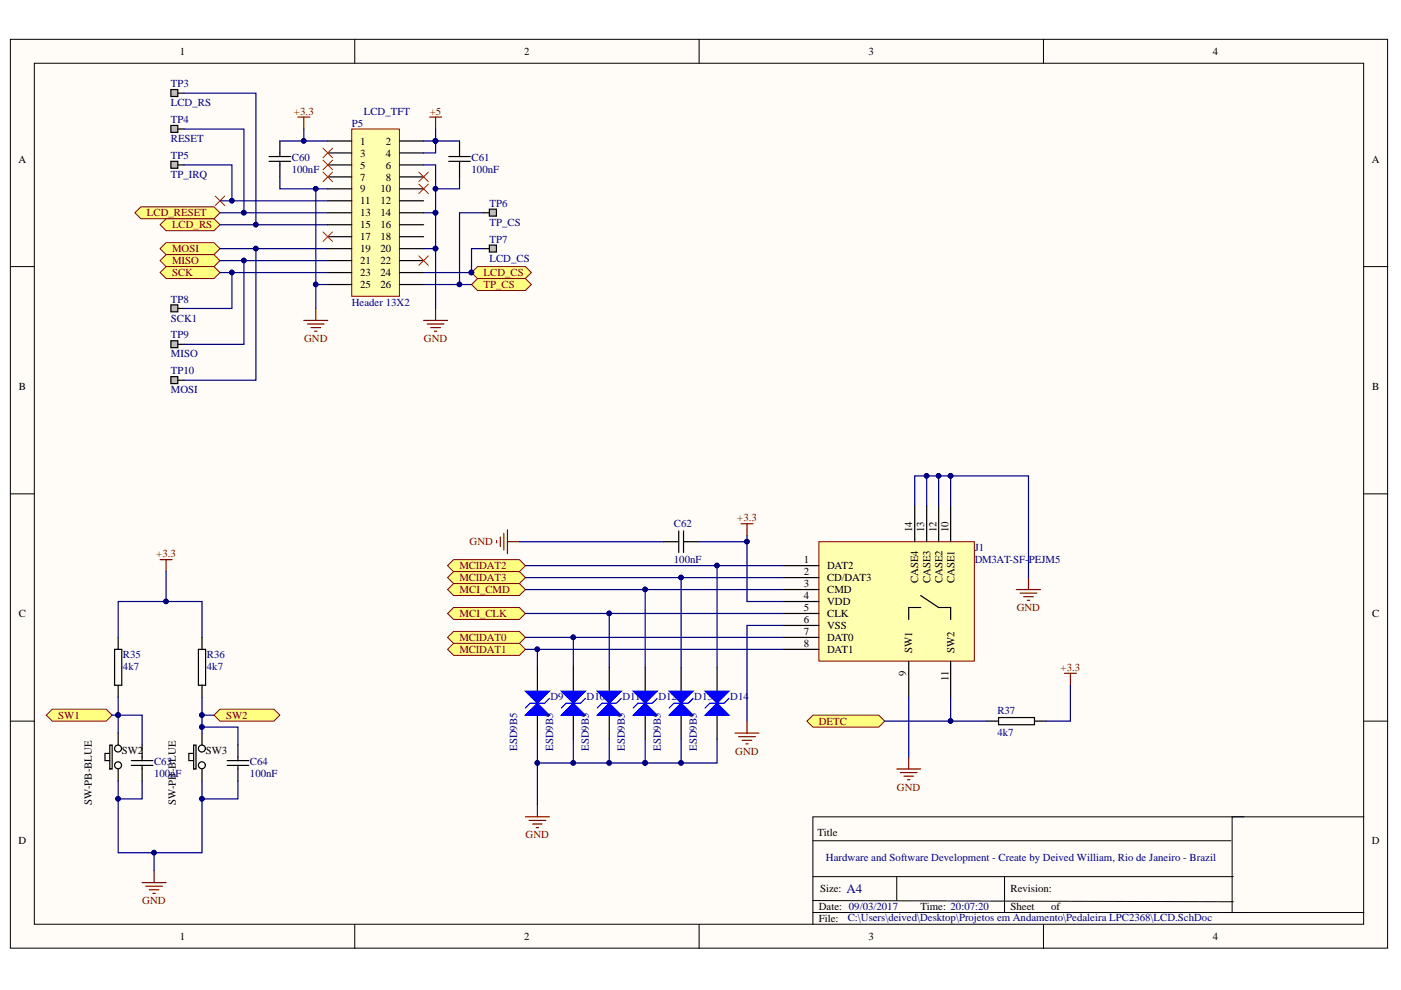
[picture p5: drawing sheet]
<svg xmlns="http://www.w3.org/2000/svg" width="297mm" height="210mm" viewBox="0 0 297 210" stroke-linecap="round" stroke-linejoin="round" font-family="sans-serif">
<defs><g id="words">
<text font-size="2.7" fill="#000080" x="179.5" y="189.3">A4</text>
<g font-size="2.3">
<text x="38.1" y="11.6">1</text>
<text x="111.1" y="11.6">2</text>
<text x="184.2" y="11.6">3</text>
<text x="257.2" y="11.6">4</text>
<text x="3.9" y="34.5">A</text>
<text x="76.4" y="30.7">1</text>
<text x="76.4" y="33.2">3</text>
<text x="76.4" y="35.7">5</text>
<text x="81.8" y="30.7">2</text>
<text x="81.8" y="33.2">4</text>
<text x="81.8" y="35.7">6</text>
<text x="290.9" y="34.5">A</text>
<text x="76.4" y="38.3">7</text>
<text x="76.4" y="40.8">9</text>
<text x="80.7" y="40.8">10</text>
<text x="81.8" y="38.3">8</text>
<text x="76.4" y="43.3">11</text>
<text x="76.4" y="45.9">13</text>
<text x="80.7" y="43.3">12</text>
<text x="80.7" y="45.9">14</text>
<text x="76.4" y="48.4">15</text>
<text x="76.4" y="51">17</text>
<text x="76.4" y="53.5">19</text>
<text x="80.7" y="48.4">16</text>
<text x="80.7" y="51">18</text>
<text x="80.7" y="53.5">20</text>
<text x="76.4" y="56">21</text>
<text x="76.4" y="58.6">23</text>
<text x="80.7" y="56">22</text>
<text x="80.7" y="58.6">24</text>
<text x="76.4" y="61.1">25</text>
<text x="80.7" y="61.1">26</text>
<text x="4" y="82.7">B</text>
<text x="291" y="82.7">B</text>
<text x="193.4" y="112.8" transform="rotate(-90 193.4 112.8)">14</text>
<text x="196" y="112.8" transform="rotate(-90 196 112.8)">13</text>
<text x="198.5" y="112.8" transform="rotate(-90 198.5 112.8)">12</text>
<text x="201.1" y="112.8" transform="rotate(-90 201.1 112.8)">10</text>
<text x="170.4" y="119.4">1</text>
<text x="170.4" y="122">2</text>
<text x="170.4" y="124.5">3</text>
<text x="175.4" y="123.2">CD/DAT3</text>
<text x="175.4" y="120.7">DAT2</text>
<text x="175.4" y="125.8">CMD</text>
<text x="194.7" y="123.6" transform="rotate(-90 194.7 123.6)">CASE4</text>
<text x="197.3" y="123.6" transform="rotate(-90 197.3 123.6)">CASE3</text>
<text x="199.8" y="123.6" transform="rotate(-90 199.8 123.6)">CASE2</text>
<text x="202.3" y="123.6" transform="rotate(-90 202.3 123.6)">CASE1</text>
<text x="4" y="130.9">C</text>
<text x="170.4" y="127">4</text>
<text x="170.4" y="129.6">5</text>
<text x="175.4" y="128.3">VDD</text>
<text x="175.4" y="130.9">CLK</text>
<text x="291" y="130.9">C</text>
<text x="170.4" y="132.1">6</text>
<text x="170.4" y="134.7">7</text>
<text x="170.4" y="137.2">8</text>
<text x="175.4" y="133.4">VSS</text>
<text x="175.4" y="135.9">DAT0</text>
<text x="175.4" y="138.5">DAT1</text>
<text x="192.2" y="143.4" transform="rotate(-90 192.2 143.4)">9</text>
<text x="193.4" y="138.5" transform="rotate(-90 193.4 138.5)">SW1</text>
<text x="202.3" y="138.5" transform="rotate(-90 202.3 138.5)">SW2</text>
<text x="201.1" y="144.5" transform="rotate(-90 201.1 144.5)">11</text>
<text x="25.8" y="159.8">SW2</text>
<text x="43.6" y="159.8">SW3</text>
<text x="19.5" y="170.7" transform="rotate(-90 19.5 170.7)">SW-PB-BLUE</text>
<text x="37.3" y="170.7" transform="rotate(-90 37.3 170.7)">SW-PB-BLUE</text>
<text x="3.9" y="179">D</text>
<text x="173.3" y="177.2">Title</text>
<text x="290.9" y="179">D</text>
<text x="173.9" y="189.2">Size:</text>
<text x="214.3" y="189.2">Revision:</text>
<text x="173.6" y="193">Date: 09/03/2017</text>
<text x="173.6" y="195.5">File:</text>
<text x="195.2" y="193">Time: 20:07:20</text>
<text x="214.3" y="193">Sheet</text>
<text x="222.9" y="193">of</text>
<text x="38.1" y="199.3">1</text>
<text x="111.1" y="199.3">2</text>
<text x="184.2" y="199.3">3</text>
<text x="257.2" y="199.3">4</text>
</g>
<g font-size="2.3" fill="#000080">
<text x="36.2" y="18.5">TP3</text>
<text x="36.2" y="22.5">LCD_RS</text>
<text x="36.2" y="26.1">TP4</text>
<text x="74.6" y="26.9">P5</text>
<text x="77.1" y="24.3">LCD_TFT</text>
<text x="36.2" y="33.7">TP5</text>
<text x="36.2" y="30.2">RESET</text>
<text x="61.9" y="34.2">C60</text>
<text x="100" y="34.2">C61</text>
<text x="36.2" y="37.8">TP_IRQ</text>
<text x="61.9" y="36.8">100nF</text>
<text x="100" y="36.8">100nF</text>
<text x="103.8" y="43.8">TP6</text>
<text x="103.8" y="47.9">TP_CS</text>
<text x="103.8" y="51.5">TP7</text>
<text x="103.8" y="55.5">LCD_CS</text>
<text x="36.2" y="64.1">TP8</text>
<text x="74.6" y="64.9">Header 13X2</text>
<text x="36.2" y="68.2">SCK1</text>
<text x="36.2" y="71.7">TP9</text>
<text x="36.2" y="75.8">MISO</text>
<text x="36.2" y="79.4">TP10</text>
<text x="36.2" y="83.4">MOSI</text>
<text x="142.9" y="111.8">C62</text>
<text x="142.9" y="119.4">100nF</text>
<text x="206.7" y="116.9">J1</text>
<text x="206.7" y="119.4">DM3AT-SF-PEJM5</text>
<text x="26.1" y="139.5">R35</text>
<text x="26.1" y="142">4k7</text>
<text x="43.9" y="139.5">R36</text>
<text x="43.9" y="142">4k7</text>
<text x="116.7" y="148.3">D9</text>
<text x="124.4" y="148.3">D10</text>
<text x="132" y="148.3">D11</text>
<text x="139.6" y="148.3">D12</text>
<text x="147.2" y="148.3">D13</text>
<text x="154.8" y="148.3">D14</text>
<text x="211.5" y="151.4">R37</text>
<text x="211.5" y="156">4k7</text>
<text x="109.6" y="159.2" transform="rotate(-90 109.6 159.2)">ESD9B5</text>
<text x="117.3" y="159.2" transform="rotate(-90 117.3 159.2)">ESD9B5</text>
<text x="124.9" y="159.2" transform="rotate(-90 124.9 159.2)">ESD9B5</text>
<text x="132.5" y="159.2" transform="rotate(-90 132.5 159.2)">ESD9B5</text>
<text x="140.1" y="159.2" transform="rotate(-90 140.1 159.2)">ESD9B5</text>
<text x="147.7" y="159.2" transform="rotate(-90 147.7 159.2)">ESD9B5</text>
<text x="32.7" y="162.3">C63</text>
<text x="32.7" y="164.8">100nF</text>
<text x="53" y="162.3">C64</text>
<text x="53" y="164.8">100nF</text>
<text x="175.1" y="182.6">Hardware and Software Development - Create by Deived William, Rio de Janeiro - Brazil</text>
<text x="179.7" y="195.3">C:\Users\deived\Desktop\Projetos em Andamento\Pedaleira LPC2368\LCD.SchDoc</text>
</g>
<g font-size="2.3" fill="#800000">
<text x="62.3" y="24.3">+3.3</text>
<text x="91.1" y="24.3">+5</text>
<text x="31.1" y="45.9">LCD_RESET</text>
<text x="36.5" y="48.4">LCD_RS</text>
<text x="36.5" y="53.5">MOSI</text>
<text x="36.5" y="56">MISO</text>
<text x="36.5" y="58.6">SCK</text>
<text x="102.5" y="58.6">LCD_CS</text>
<text x="102.5" y="61.1">TP_CS</text>
<text x="64.5" y="72.5">GND</text>
<text x="89.9" y="72.5">GND</text>
<text x="156.3" y="110.6">+3.3</text>
<text x="33.1" y="118.2">+3.3</text>
<text x="99.6" y="115.6">GND</text>
<text x="97.5" y="120.7">MCIDAT2</text>
<text x="97.5" y="123.2">MCIDAT3</text>
<text x="97.5" y="125.8">MCI_CMD</text>
<text x="97.5" y="130.9">MCI_CLK</text>
<text x="215.6" y="129.6">GND</text>
<text x="97.5" y="135.9">MCIDAT0</text>
<text x="97.5" y="138.5">MCIDAT1</text>
<text x="224.9" y="142.3">+3.3</text>
<text x="12.3" y="152.4">SW1</text>
<text x="47.9" y="152.4">SW2</text>
<text x="173.6" y="153.7">DETC</text>
<text x="155.9" y="160">GND</text>
<text x="190.2" y="167.6">GND</text>
<text x="111.4" y="177.7">GND</text>
<text x="30.2" y="191.7">GND</text>
</g>
</g></defs>
<g fill="#fffcf8" stroke="#000" stroke-width=".21">
<path d="M2.2 8.3h292v192.7h-292z"/>
<path d="M7.3 13.4h281.8v182.6h-281.8z"/>
</g>
<g fill="none" stroke="#000" stroke-width=".21">
<path d="M75.2 8.3v5.1M148.2 8.3v5.1M221.2 8.3v5.1M2.2 56.5h5.1M289.2 56.5h5M2.2 104.7h5.1M289.2 104.7h5M2.2 152.9h5.1M289.2 152.9h5M172.3 178.3h88.7M263.8 173.2h-91.5v22.8M289.2 173.2h-28v20.3"/>
<path d="M75.2 196v5.1M148.2 196v5.1M172.3 185.9h89.2M172.3 193.5h116.9M172.3 190.9l89.2 .3M190.1 185.9v5M213 185.9v7.6M221.2 196v5.1"/>
</g>
<path d="M63.1 24.8h2.6M64.4 24.8v2.6M91.1 24.8h2.5M92.4 24.8v2.6" fill="none" stroke="#800000" stroke-width=".25"/>
<path d="M74.6 27.4h10.1v35.4h-10.1z" fill="#ffffb0" stroke="#800000" stroke-width=".21"/>
<g fill="none" stroke="#000" stroke-width=".25">
<path d="M69.5 29.9h5.1M69.5 32.4h5.1M69.5 35h5.1M69.5 37.5h5.1M84.7 29.9h5.1M84.7 32.4h5.1M84.7 35h5.1M84.7 37.5h5.1M69.5 40h5.1M69.5 42.6h5.1M69.5 45.1h5.1M69.5 47.6h5.1"/>
<path d="M69.5 50.2h5.1M69.5 52.7h5.1M69.5 55.3h5.1M69.5 57.8h5.1M84.7 40h5.1M84.7 42.6h5.1M84.7 45.1h5.1M84.7 47.6h5.1M84.7 50.2h5.1M84.7 52.7h5.1M84.7 55.3h5.1M84.7 57.8h5.1"/>
<path d="M69.5 60.3h5.1M84.7 60.3h5.1"/>
</g>
<path d="M64.4 67.9h5.1M65.2 68.7h3.5M65.9 69.5h2.1M66.7 70.2h.5M67 65.4v2.5M89.8 67.9h5.1M90.6 68.7h3.5M91.3 69.5h2.1M92.1 70.2h.5M92.4 65.4v2.5" fill="none" stroke="#800000" stroke-width=".25"/>
<g fill="#ffff80" stroke="#800000" stroke-width=".21">
<path d="M28.6 45.1l1.3-1.3h15.5l1.2 1.3-1.2 1.3h-15.5z" fill-rule="evenodd"/>
<path d="M33.9 47.6l1.3-1.2h10.2l1.2 1.2-1.2 1.3h-10.2z" fill-rule="evenodd"/>
<path d="M33.9 52.7l1.3-1.2h10.2l1.2 1.2-1.2 1.3h-10.2z" fill-rule="evenodd"/>
<path d="M33.9 55.3l1.3-1.3h10.2l1.2 1.3-1.2 1.2h-10.2z" fill-rule="evenodd"/>
<path d="M33.9 57.8l1.3-1.3h10.2l1.2 1.3-1.2 1.3h-10.2z" fill-rule="evenodd"/>
<path d="M100 60.3l1.2-1.2h10.2l1.3 1.2-1.3 1.3h-10.2z" fill-rule="evenodd"/>
<path d="M100 57.8l1.2-1.3h10.2l1.3 1.3-1.3 1.3h-10.2z" fill-rule="evenodd"/>
</g>
<circle cx="99.9" cy="57.8" r=".48" fill="#000080" stroke="#000080" stroke-width=".21"/>
<g fill="none" stroke="#f00" stroke-width=".21">
<path d="M68.5 36.5l2 2M68.5 34l2 2M68.5 31.4l2 2M70.5 36.5l-2 2M70.5 34l-2 2M70.5 31.4l-2 2M88.8 36.5l2 2M88.8 39l2 2.1M90.8 36.5l-2 2M90.8 39l-2 2.1M68.5 49.2l2 2M70.5 49.2l-2 2"/>
<path d="M88.8 54.2l2 2.1M90.8 54.2l-2 2.1"/>
</g>
<path d="M36.5 35h2.5" fill="none" stroke="#000" stroke-width=".25"/>
<path d="M36.2 34.2h1.5v1.5h-1.5z" fill="#c0c0c0" stroke="#000" stroke-width=".25"/>
<path d="M36.5 27.4h2.5" fill="none" stroke="#000" stroke-width=".25"/>
<path d="M36.2 26.6h1.5v1.5h-1.5z" fill="#c0c0c0" stroke="#000" stroke-width=".25"/>
<path d="M36.5 19.8h2.5" fill="none" stroke="#000" stroke-width=".25"/>
<path d="M36.2 19h1.5v1.5h-1.5z" fill="#c0c0c0" stroke="#000" stroke-width=".25"/>
<path d="M36.5 65.4h2.5" fill="none" stroke="#000" stroke-width=".25"/>
<path d="M36.2 64.6h1.5v1.5h-1.5z" fill="#c0c0c0" stroke="#000" stroke-width=".25"/>
<path d="M36.5 73h2.5" fill="none" stroke="#000" stroke-width=".25"/>
<path d="M36.2 72.2h1.5v1.5h-1.5z" fill="#c0c0c0" stroke="#000" stroke-width=".25"/>
<path d="M36.5 80.6h2.5" fill="none" stroke="#000" stroke-width=".25"/>
<path d="M36.2 79.9h1.5v1.4h-1.5z" fill="#c0c0c0" stroke="#000" stroke-width=".25"/>
<path d="M102.5 52.7h2.6" fill="none" stroke="#000" stroke-width=".25"/>
<path d="M103.8 52h1.5v1.4h-1.5z" fill="#c0c0c0" stroke="#000" stroke-width=".25"/>
<path d="M102.5 45.1h2.6" fill="none" stroke="#000" stroke-width=".25"/>
<path d="M103.8 44.4h1.5v1.4h-1.5z" fill="#c0c0c0" stroke="#000" stroke-width=".25"/>
<path d="M173.6 114.9h33v25.3h-33z" fill="#ffffb0" stroke="#800000" stroke-width=".21"/>
<g fill="none" stroke="#000" stroke-width=".25">
<path d="M166 119.9h7.6M193.9 107.2v7.7M196.5 107.2v7.7M199 107.2v7.7M201.6 107.2v7.7M166 122.5h7.6M166 125h7.6M166 127.5h7.6M166 130.1h7.6M166 132.6h7.6M166 135.1h7.6M166 137.7h7.6"/>
<path d="M195.2 126.3l3.8 2.5h2.6v2.5M195.2 128.8h-2.5v2.5M192.7 140.2v7.6M201.6 140.2v7.6"/>
</g>
<g fill="#ffff80" stroke="#800000" stroke-width=".21">
<path d="M94.9 135.1l1.3-1.2h13.9l1.3 1.2-1.3 1.3h-13.9z" fill-rule="evenodd"/>
<path d="M94.9 137.7l1.3-1.3h13.9l1.3 1.3-1.3 1.2h-13.9z" fill-rule="evenodd"/>
<path d="M94.9 119.9l1.3-1.2h13.9l1.3 1.2-1.3 1.3h-13.9z" fill-rule="evenodd"/>
<path d="M94.9 122.5l1.3-1.3h13.9l1.3 1.3-1.3 1.2h-13.9z" fill-rule="evenodd"/>
<path d="M94.9 125l1.3-1.3h13.9l1.3 1.3-1.3 1.3h-13.9z" fill-rule="evenodd"/>
<path d="M94.9 130.1l1.3-1.3h13.9l1.3 1.3-1.3 1.2h-13.9z" fill-rule="evenodd"/>
</g>
<g fill="none" stroke="#800000" stroke-width=".25">
<path d="M105.3 114.6v.5M106.1 113.8v2.1M106.8 113.1v3.5M107.6 112.3v5.1M107.6 114.9h2.5M157.1 111.1h2.6M158.4 111.1v2.5M215.5 125h5.1M216.3 125.8h3.5M217 126.5h2.1M217.8 127.3h.5M218.1 122.5v2.5"/>
<path d="M155.8 155.4h5.1M156.6 156.2h3.6M157.4 157h2M158.1 157.7h.5M158.4 152.9v2.5"/>
</g>
<path d="M113.9 151.6v5.1" fill="none" stroke="#000" stroke-width=".25"/>
<path d="M111.4 151.6l2.5-2.5 2.6 2.5z" fill="#00f"/>
<path d="M111.4 151.6l2.5-2.5 2.6 2.5zM116.5 148.1l-1 1h-3.1l-1 1" fill="none" stroke="#00f" stroke-width=".25"/>
<path d="M113.9 141.5v5.1" fill="none" stroke="#000" stroke-width=".25"/>
<path d="M111.4 146.6h5.1l-2.6 2.5z" fill="#00f"/>
<path d="M111.4 146.6h5.1l-2.6 2.5z" fill="none" stroke="#00f" stroke-width=".25"/>
<path d="M121.6 151.6v5.1" fill="none" stroke="#000" stroke-width=".25"/>
<path d="M119 151.6l2.6-2.5 2.5 2.5z" fill="#00f"/>
<path d="M119 151.6l2.6-2.5 2.5 2.5zM124.1 148.1l-1 1h-3.1l-1 1" fill="none" stroke="#00f" stroke-width=".25"/>
<path d="M121.6 141.5v5.1" fill="none" stroke="#000" stroke-width=".25"/>
<path d="M119 146.6h5.1l-2.5 2.5z" fill="#00f"/>
<path d="M119 146.6h5.1l-2.5 2.5z" fill="none" stroke="#00f" stroke-width=".25"/>
<path d="M129.2 151.6v5.1" fill="none" stroke="#000" stroke-width=".25"/>
<path d="M126.6 151.6l2.6-2.5 2.5 2.5z" fill="#00f"/>
<path d="M126.6 151.6l2.6-2.5 2.5 2.5zM131.7 148.1l-1 1h-3l-1.1 1" fill="none" stroke="#00f" stroke-width=".25"/>
<path d="M129.2 141.5v5.1" fill="none" stroke="#000" stroke-width=".25"/>
<path d="M126.6 146.6h5.1l-2.5 2.5z" fill="#00f"/>
<path d="M126.6 146.6h5.1l-2.5 2.5z" fill="none" stroke="#00f" stroke-width=".25"/>
<path d="M136.8 151.6v5.1" fill="none" stroke="#000" stroke-width=".25"/>
<path d="M134.3 151.6l2.5-2.5 2.5 2.5z" fill="#00f"/>
<path d="M134.3 151.6l2.5-2.5 2.5 2.5zM139.3 148.1l-1 1h-3l-1 1" fill="none" stroke="#00f" stroke-width=".25"/>
<path d="M136.8 141.5v5.1" fill="none" stroke="#000" stroke-width=".25"/>
<path d="M134.3 146.6h5l-2.5 2.5z" fill="#00f"/>
<path d="M134.3 146.6h5l-2.5 2.5z" fill="none" stroke="#00f" stroke-width=".25"/>
<path d="M144.4 151.6v5.1" fill="none" stroke="#000" stroke-width=".25"/>
<path d="M141.9 151.6l2.5-2.5 2.6 2.5z" fill="#00f"/>
<path d="M141.9 151.6l2.5-2.5 2.6 2.5zM147 148.1l-1.1 1h-3l-1 1" fill="none" stroke="#00f" stroke-width=".25"/>
<path d="M144.4 141.5v5.1" fill="none" stroke="#000" stroke-width=".25"/>
<path d="M141.9 146.6h5.1l-2.6 2.5z" fill="#00f"/>
<path d="M141.9 146.6h5.1l-2.6 2.5z" fill="none" stroke="#00f" stroke-width=".25"/>
<path d="M152 151.6v5.1" fill="none" stroke="#000" stroke-width=".25"/>
<path d="M149.5 151.6l2.5-2.5 2.6 2.5z" fill="#00f"/>
<path d="M149.5 151.6l2.5-2.5 2.6 2.5zM154.6 148.1l-1 1h-3.1l-1 1" fill="none" stroke="#00f" stroke-width=".25"/>
<path d="M152 141.5v5.1" fill="none" stroke="#000" stroke-width=".25"/>
<path d="M149.5 146.6h5.1l-2.6 2.5z" fill="#00f"/>
<path d="M149.5 146.6h5.1l-2.6 2.5z" fill="none" stroke="#00f" stroke-width=".25"/>
<path d="M225.7 142.8h2.5M226.9 142.8v2.5M111.4 173.2h5.1M112.2 173.9h3.5M112.9 174.7h2.1M113.7 175.5h.5M113.9 170.7v2.5M190.1 163h5.1M190.9 163.8h3.5M191.6 164.6h2.1M192.4 165.3h.5M192.7 160.5v2.5" fill="none" stroke="#800000" stroke-width=".25"/>
<path d="M45.6 41.6l2.1 2M47.7 41.6l-2.1 2" fill="none" stroke="#f00" stroke-width=".21"/>
<path d="M209.2 152.9h2.5M211.7 152.1h7.6v1.6h-7.6zM219.3 152.9h2.6" fill="none" stroke="#000" stroke-width=".25"/>
<g fill="none" stroke="#000080" stroke-width=".25">
<path d="M39 19.8h15.3v27.8M39 35h10.2v7.6M39 27.4h12.7v17.7M59.3 37.5v2.5h7.7M59.3 29.9h5.1M64.4 27.4v2.5h5.1M89.8 35h2.6v10.1M89.8 29.9h7.6M92.4 27.4v5h-2.6M97.4 37.5v2.5h-5M46.6 57.8h22.9M46.6 55.3h22.9"/>
<path d="M46.6 52.7h22.9M46.6 47.6h22.9M46.6 45.1h22.9M46.6 42.6h22.9M49.2 57.8v7.6h-10.2M51.7 55.3v17.7h-12.7M54.3 52.7v27.9h-15.3M69.5 40h-2.5v25.4M89.8 52.7h2.6M89.8 45.1h2.6M92.4 45.1v20.3M102.5 45.1h-5.1v15.2"/>
<path d="M102.5 52.7h-2.5v5.1h-10.2M67 60.3h2.5M89.8 60.3h10.2M110.1 114.9h30.5M111.4 119.9h40.6v21.6M148.2 114.9h10.2M152 119.9h14M158.4 113.6v13.9h7.6M196.5 100.9v6.3M199 100.9h-5.1v6.3M201.6 100.9h16.5v21.6M201.6 100.9h-2.6v6.3"/>
<path d="M201.6 100.9v6.3M111.4 135.1h54.6M111.4 125h54.6M111.4 122.5h54.6M111.4 137.7h2.5M111.4 130.1h17.8M121.6 135.1v6.4M136.8 125v16.5M144.4 122.5v19M166 132.6h-7.6v20.3M166 137.7h-52.1v3.8M166 130.1h-36.8v11.4"/>
<path d="M113.9 156.7v5.1h15.3M121.6 156.7v5.1M129.2 156.7v5.1h7.6M136.8 156.7v5.1M144.4 156.7v5.1M152 156.7v5.1h-15.2M192.7 147.8v12.7M201.6 147.8v5.1h7.6M226.9 145.3v7.6h-5M113.9 161.8v8.9"/>
</g>
<g fill="#000080" stroke="#000080" stroke-width=".21">
<circle cx="64.4" cy="29.9" r=".48"/>
<circle cx="92.3" cy="29.9" r=".48"/>
<circle cx="92.3" cy="52.7" r=".48"/>
<circle cx="66.9" cy="60.3" r=".48"/>
<circle cx="92.3" cy="45.1" r=".48"/>
<circle cx="49.2" cy="42.6" r=".48"/>
<circle cx="51.7" cy="45.1" r=".48"/>
<circle cx="54.2" cy="47.6" r=".48"/>
<circle cx="49.2" cy="57.8" r=".48"/>
<circle cx="51.7" cy="55.2" r=".48"/>
<circle cx="54.2" cy="52.7" r=".48"/>
<circle cx="97.4" cy="60.3" r=".48"/>
<circle cx="99.9" cy="57.8" r=".48"/>
<circle cx="92.3" cy="40" r=".48"/>
<circle cx="66.9" cy="40" r=".48"/>
<circle cx="158.3" cy="114.8" r=".49"/>
<circle cx="201.5" cy="100.9" r=".48"/>
<circle cx="196.4" cy="100.9" r=".48"/>
<circle cx="113.9" cy="137.7" r=".48"/>
<circle cx="121.5" cy="135.1" r=".48"/>
<circle cx="129.2" cy="130" r=".48"/>
<circle cx="136.8" cy="125" r=".48"/>
<circle cx="144.4" cy="122.4" r=".48"/>
<circle cx="152" cy="119.9" r=".48"/>
<circle cx="144.4" cy="161.7" r=".48"/>
<circle cx="136.8" cy="161.7" r=".48"/>
<circle cx="121.5" cy="161.7" r=".48"/>
<circle cx="113.9" cy="161.7" r=".48"/>
<circle cx="201.5" cy="152.9" r=".48"/>
<circle cx="129.2" cy="161.7" r=".48"/>
<circle cx="199" cy="100.9" r=".48"/>
</g>
<path d="M171.1 152.9l1.2-1.3h14l1.3 1.3-1.3 1.3h-14z" fill-rule="evenodd" fill="#ffff80" stroke="#800000" stroke-width=".21"/>
<path d="M35.2 121.2v6.3M187.6 152.9h14M31.4 180.8h1.3v3.8" fill="none" stroke="#000080" stroke-width=".25"/>
<g fill="#000080" stroke="#000080" stroke-width=".21">
<circle cx="201.5" cy="152.9" r=".48"/>
<circle cx="32.6" cy="180.8" r=".48"/>
<circle cx="35.2" cy="127.5" r=".48"/>
</g>
<path d="M33.9 118.7h2.6M35.2 118.7v2.5M30.1 187.1h5.1M30.9 187.9h3.6M31.7 188.7h2M32.4 189.4h.5M32.7 184.6v2.5" fill="none" stroke="#800000" stroke-width=".25"/>
<path d="M24.3 137.7h1.5v7.6h-1.5zM25.1 135.1v2.6M42.1 137.7h1.5v7.6h-1.5zM42.8 135.1v2.6M25.1 145.3v2.5M42.8 145.3v2.5" fill="none" stroke="#000" stroke-width=".25"/>
<path d="M9.8 151.6l1.3-1.2h11.4l1.3 1.2-1.3 1.3h-11.4z" fill-rule="evenodd" fill="#ffff80" stroke="#800000" stroke-width=".21"/>
<path d="M23.8 151.6h1.3" fill="none" stroke="#000080" stroke-width=".25"/>
<circle cx="25" cy="151.6" r=".48" fill="#000080" stroke="#000080" stroke-width=".21"/>
<path d="M45.4 151.6l1.2-1.2h11.5l1.2 1.2-1.2 1.3h-11.5z" fill-rule="evenodd" fill="#ffff80" stroke="#800000" stroke-width=".21"/>
<path d="M25.1 135.1v-7.6h17.7v7.6M25.1 151.6h5v6.4M25.1 147.8v7.6M42.8 154.2h7.6v3.8M42.8 147.8v7.6M42.8 151.6h2.6M25.1 165.6v15.2h6.3M30.1 165.6v3.8h-5M42.8 165.6v15.2h-10.1M50.4 165.6v3.8h-7.6" fill="none" stroke="#000080" stroke-width=".25"/>
<g fill="#000080" stroke="#000080" stroke-width=".21">
<circle cx="42.8" cy="151.6" r=".48"/>
<circle cx="25" cy="151.6" r=".48"/>
<circle cx="25" cy="169.4" r=".48"/>
<circle cx="42.8" cy="154.1" r=".48"/>
<circle cx="42.8" cy="169.4" r=".48"/>
<circle cx="35.2" cy="127.5" r=".48"/>
<circle cx="32.6" cy="180.8" r=".48"/>
</g>
<g fill="none" stroke="#000" stroke-width=".25">
<path d="M57.1 34.2h4.5M57.1 33.2h4.5M59.3 29.9v3.3M59.3 34.2v3.3M95.1 34.2h4.6M95.1 33.2h4.6M97.4 29.9v3.3M97.4 34.2v3.3M140.6 114.9h3.3M143.9 112.6v4.5M144.9 114.9h3.3M144.9 112.6v4.5"/>
<path d="M23.3 158h.5v5h-.5zM23.3 159.7h-1v1.6h1M25.1 155.4v2.6M30.1 158v3.3M41.1 158h.5v5h-.5zM41.1 159.7h-1.1v1.6h1.1M42.8 155.4v2.6M50.4 158v3.3M25.1 163v2.6M27.8 162.3h4.6M27.8 161.3h4.6M30.1 162.3v3.3"/>
<path d="M42.8 163v2.6M48.2 162.3h4.5M48.2 161.3h4.5M50.4 162.3v3.3"/>
<circle cx="25" cy="158.7" r=".74"/>
<circle cx="42.8" cy="158.7" r=".74"/>
<circle cx="25" cy="162.3" r=".74"/>
<circle cx="42.8" cy="162.3" r=".74"/>
</g>
<use href="#words"/>
</svg>
